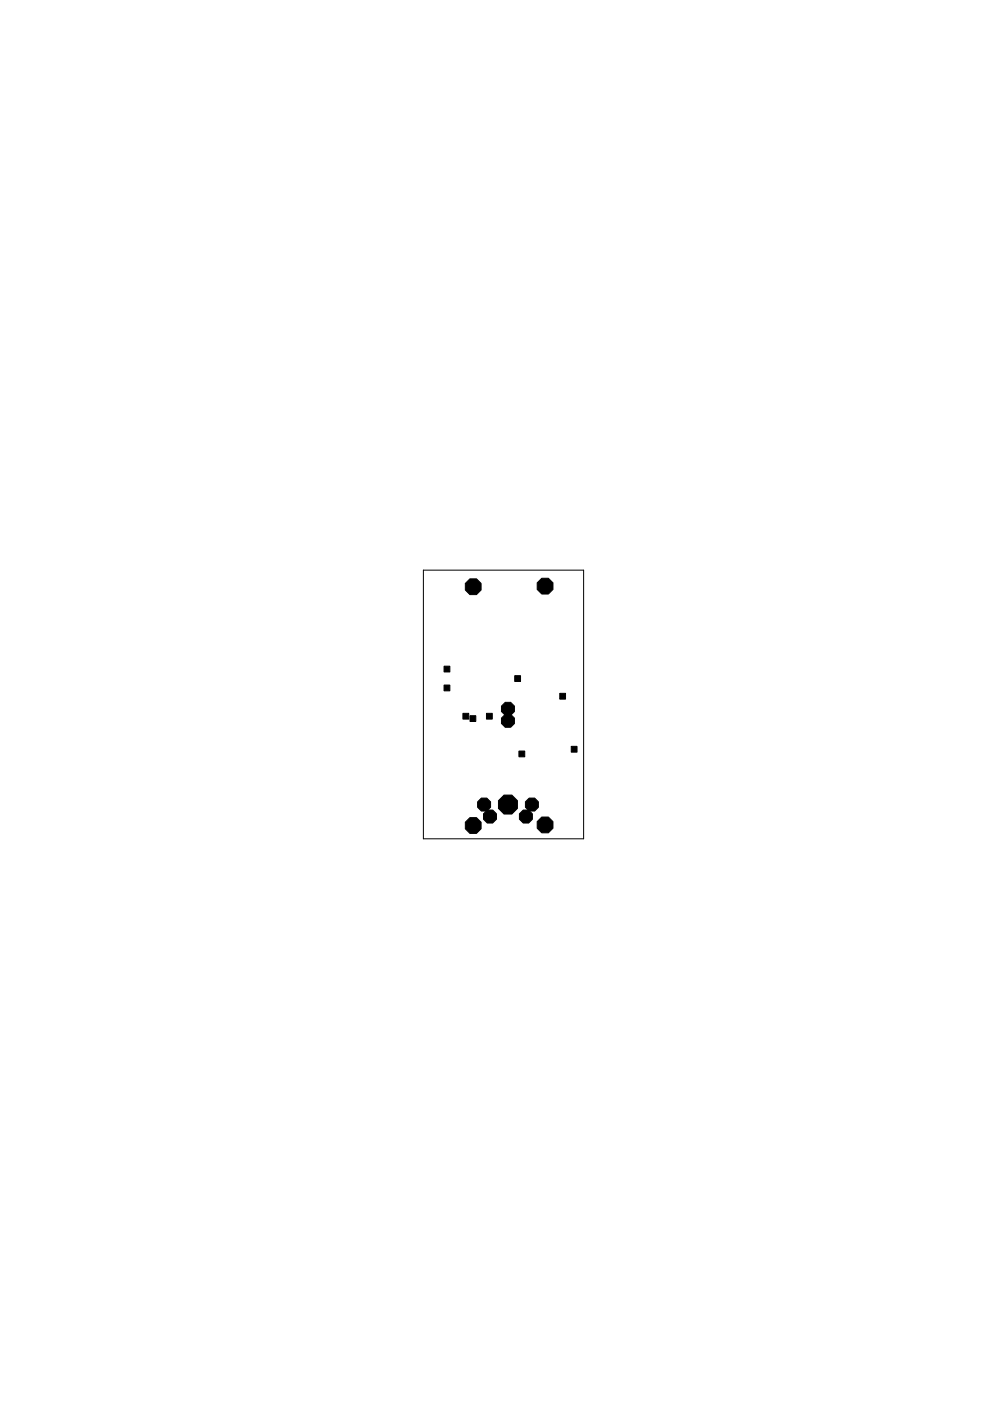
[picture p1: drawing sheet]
<svg xmlns="http://www.w3.org/2000/svg" width="210mm" height="297mm" viewBox="0 0 210 297" stroke-linecap="round" stroke-linejoin="round" font-family="sans-serif">
<g fill="#000" stroke="#000" stroke-width=".21">
<path d="M94.1 145.2h1.3v1.3h-1.3zM94.1 141.2h1.3v1.3h-1.3zM98.1 151.2h1.3v1.3h-1.3zM99.7 151.7h1.2v1.3h-1.2zM103.1 151.2h1.3v1.3h-1.3zM109.1 143.3h1.3v1.2h-1.3zM110 159.2h1.3v1.3h-1.3zM118.7 147h1.2v1.2h-1.2zM121.1 158.2h1.2v1.3h-1.2z"/>
<circle cx="100.3" cy="124.4" r="1.81"/>
<circle cx="115.6" cy="124.3" r="1.81"/>
<circle cx="107.7" cy="152.8" r="1.49"/>
<circle cx="107.7" cy="150.3" r="1.49"/>
<circle cx="100.3" cy="175" r="1.81"/>
<circle cx="102.6" cy="170.6" r="1.49"/>
<circle cx="103.9" cy="173.1" r="1.49"/>
<circle cx="107.7" cy="170.6" r="2.17"/>
<circle cx="111.5" cy="173.1" r="1.49"/>
<circle cx="112.8" cy="170.6" r="1.49"/>
<circle cx="115.6" cy="174.9" r="1.81"/>
</g>
<path d="M89.8 120.9h33.9v56.9h-33.9z" fill="none" stroke="#000" stroke-width=".21"/>
</svg>
